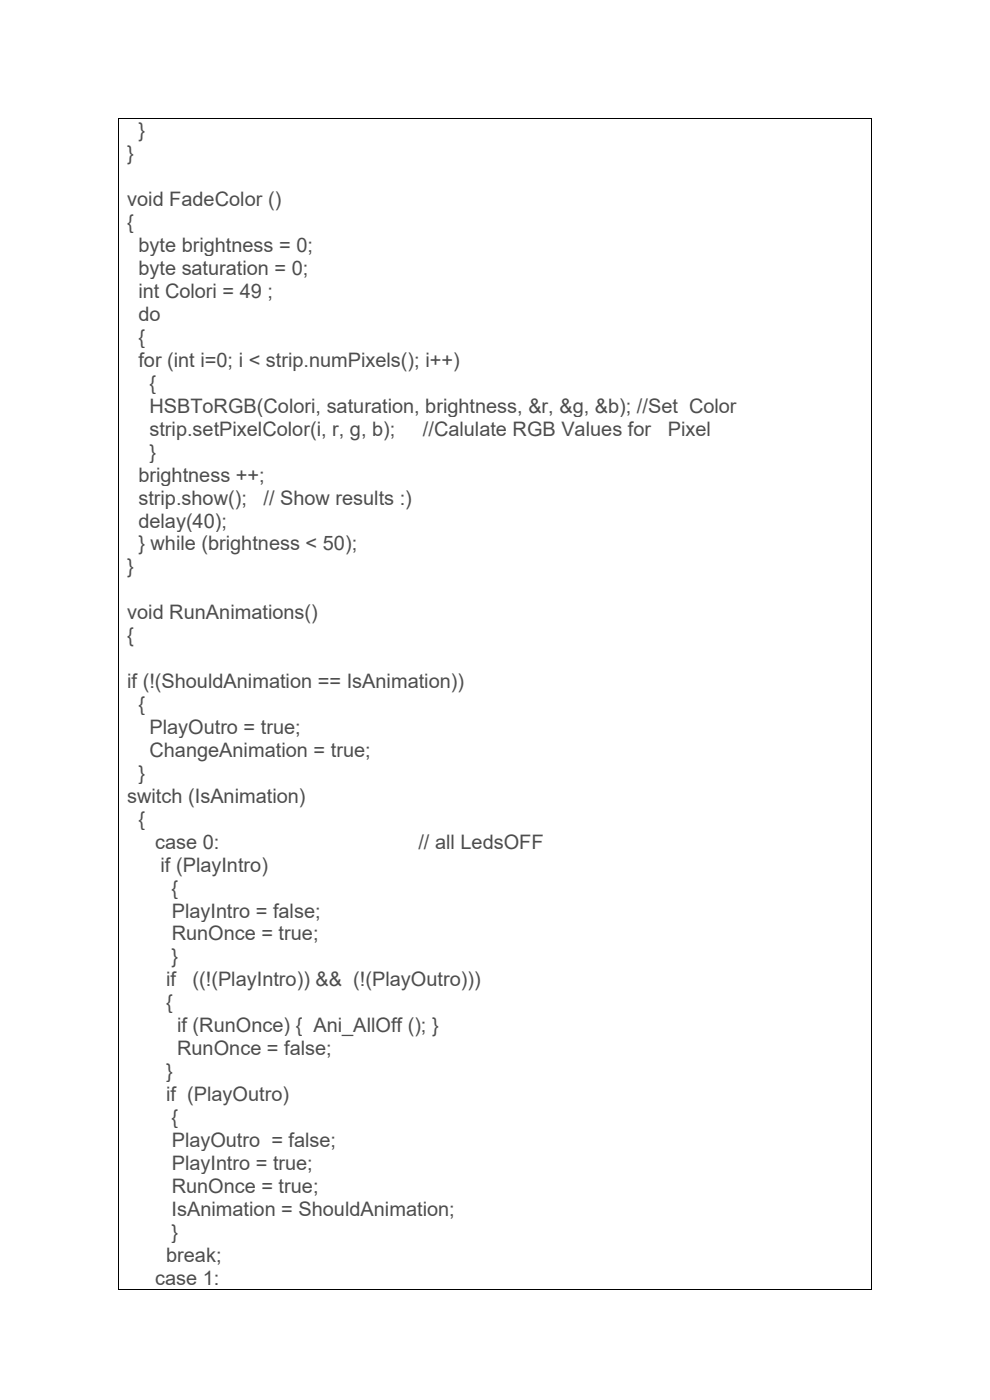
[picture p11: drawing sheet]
<svg xmlns="http://www.w3.org/2000/svg" width="210mm" height="297mm" viewBox="0 0 210 297" stroke-linecap="round" stroke-linejoin="round" font-family="sans-serif">
<defs><g id="words">
<g font-size="4.2" fill="#4d4d4d">
<text x="29.4" y="29.1">}</text>
<text x="27" y="34">}</text>
<text x="27" y="43.8">void FadeColor ()</text>
<text x="27" y="48.6">{</text>
<text x="29.4" y="53.5">byte brightness = 0;</text>
<text x="29.4" y="58.4">byte saturation = 0;</text>
<text x="29.4" y="63.2">int Colori = 49 ;</text>
<text x="29.4" y="68.1">do</text>
<text x="29.4" y="73">{</text>
<text x="29.4" y="77.8">for (int i=0; i &lt; strip.numPixels(); i++)</text>
<text x="31.7" y="82.7">{</text>
<text x="31.7" y="87.6">HSBToRGB(Colori, saturation, brightness, &amp;r, &amp;g, &amp;b); //Set Color</text>
<text x="31.7" y="92.4">strip.setPixelColor(i, r, g, b);</text>
<text x="89.7" y="92.4">//Calulate RGB Values for</text>
<text x="141.7" y="92.4">Pixel</text>
<text x="31.7" y="97.3">}</text>
<text x="29.4" y="102.2">brightness ++;</text>
<text x="29.4" y="107">strip.show();</text>
<text x="55.9" y="107">// Show results :)</text>
<text x="29.4" y="111.9">delay(40);</text>
<text x="29.4" y="116.8">} while (brightness &lt; 50);</text>
<text x="27" y="121.6">}</text>
<text x="27" y="131.4">void RunAnimations()</text>
<text x="27" y="136.2">{</text>
<text x="27" y="146">if (!(ShouldAnimation == IsAnimation))</text>
<text x="29.4" y="150.9">{</text>
<text x="31.7" y="155.7">PlayOutro = true;</text>
<text x="31.7" y="160.6">ChangeAnimation = true;</text>
<text x="29.4" y="165.5">}</text>
<text x="27" y="170.3">switch (IsAnimation)</text>
<text x="29.4" y="175.2">{</text>
<text x="32.9" y="180.1">case 0:</text>
<text x="34.1" y="184.9">if (PlayIntro)</text>
<text x="88.8" y="180.1">// all LedsOFF</text>
<text x="36.4" y="189.8">{</text>
<text x="36.4" y="194.6">PlayIntro = false;</text>
<text x="36.4" y="199.5">RunOnce = true;</text>
<text x="35.2" y="209.3">if</text>
<text x="36.4" y="204.4">}</text>
<text x="40.9" y="209.3">((!(PlayIntro)) &amp;&amp; (!(PlayOutro)))</text>
<text x="35.2" y="214.1">{</text>
<text x="37.6" y="219">if (RunOnce) { Ani_AllOff (); }</text>
<text x="37.6" y="223.9">RunOnce = false;</text>
<text x="35.2" y="228.7">}</text>
<text x="35.2" y="233.6">if (PlayOutro)</text>
<text x="36.4" y="238.5">{</text>
<text x="36.4" y="243.3">PlayOutro = false;</text>
<text x="36.4" y="248.2">PlayIntro = true;</text>
<text x="36.4" y="257.9">IsAnimation = ShouldAnimation;</text>
<text x="36.4" y="253.1">RunOnce = true;</text>
<text x="36.4" y="262.8">}</text>
<text x="35.2" y="267.7">break;</text>
<text x="32.9" y="272.5">case 1:</text>
</g>
</g></defs>
<g fill="#000">
<path d="M25 25h.2v.2h-.2z" fill-rule="evenodd"/>
<path d="M25 25h.2v.2h-.2z" fill-rule="evenodd"/>
<path d="M184.8 25h.2v.2h-.2z" fill-rule="evenodd"/>
<path d="M184.8 25h.2v.2h-.2z" fill-rule="evenodd"/>
<path d="M25 273.5h.2v.1h-.2z" fill-rule="evenodd"/>
<path d="M25 273.5h.2v.1h-.2z" fill-rule="evenodd"/>
<path d="M184.8 273.5h.2v.1h-.2z" fill-rule="evenodd"/>
<path d="M184.8 273.5h.2v.1h-.2z" fill-rule="evenodd"/>
</g>
<path d="M25.1 25.2v248.3M25.2 25.1h159.6M184.9 25.2v248.3M25.2 273.5h159.6" fill="none" stroke="#000" stroke-width=".21"/>
<use href="#words"/>
</svg>
